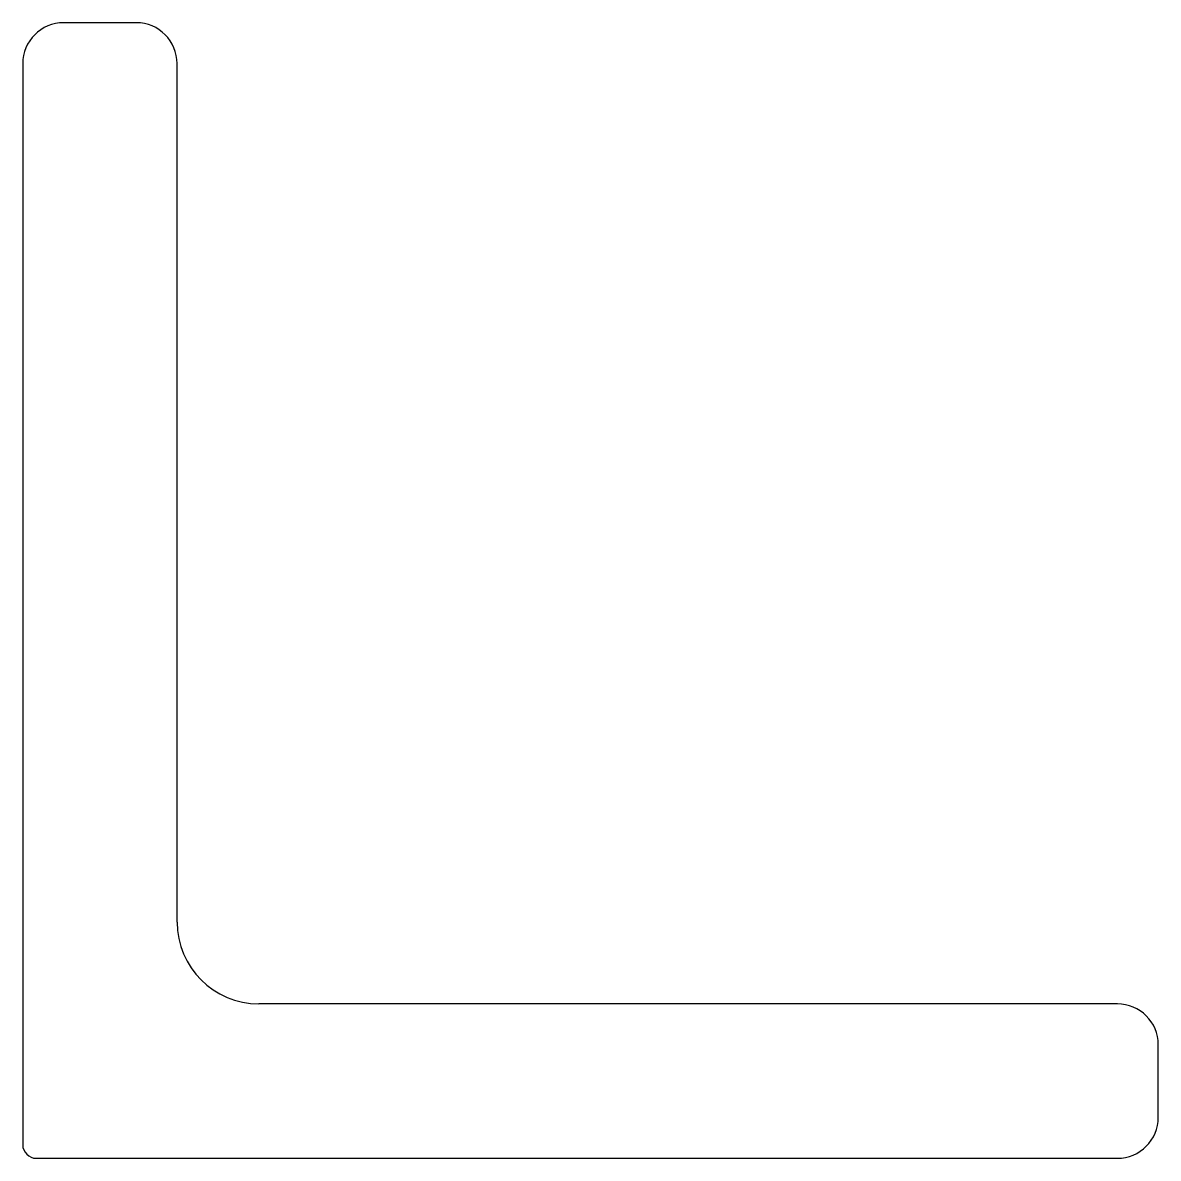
# Model space of a CAD drawing. Header units: millimetres. Extents: x 0 to 250, y 0 to 250.
import ezdxf

# ---------------------------------------------------------------- set-up
doc = ezdxf.new("R2010")
doc.units = ezdxf.units.MM
doc.layers.add('Profile', color=7, linetype='Continuous')

msp = doc.modelspace()

# ---------------------------------------------------------------- linework, layer by layer
at = {"layer": 'Profile'}
for p, q in [((25, 250), (9, 250)), ((0, 241), (0, 3)), ((34, 52), (34, 241)), ((241, 34), (52, 34)), ((250, 9), (250, 25)), ((3, 0), (241, 0))]:
    msp.add_line(p, q, dxfattribs=at)
for centre, radius, start, end in [((9, 241), 9, 90, 180), ((25, 241), 9, 0, 90), ((52, 52), 18, 180, 270), ((241, 25), 9, 0, 90), ((241, 9), 9, 270, 0), ((3, 3), 3, 180, 270)]:
    msp.add_arc(centre, radius, start, end, dxfattribs=at)

doc.saveas('drawing.dxf')
